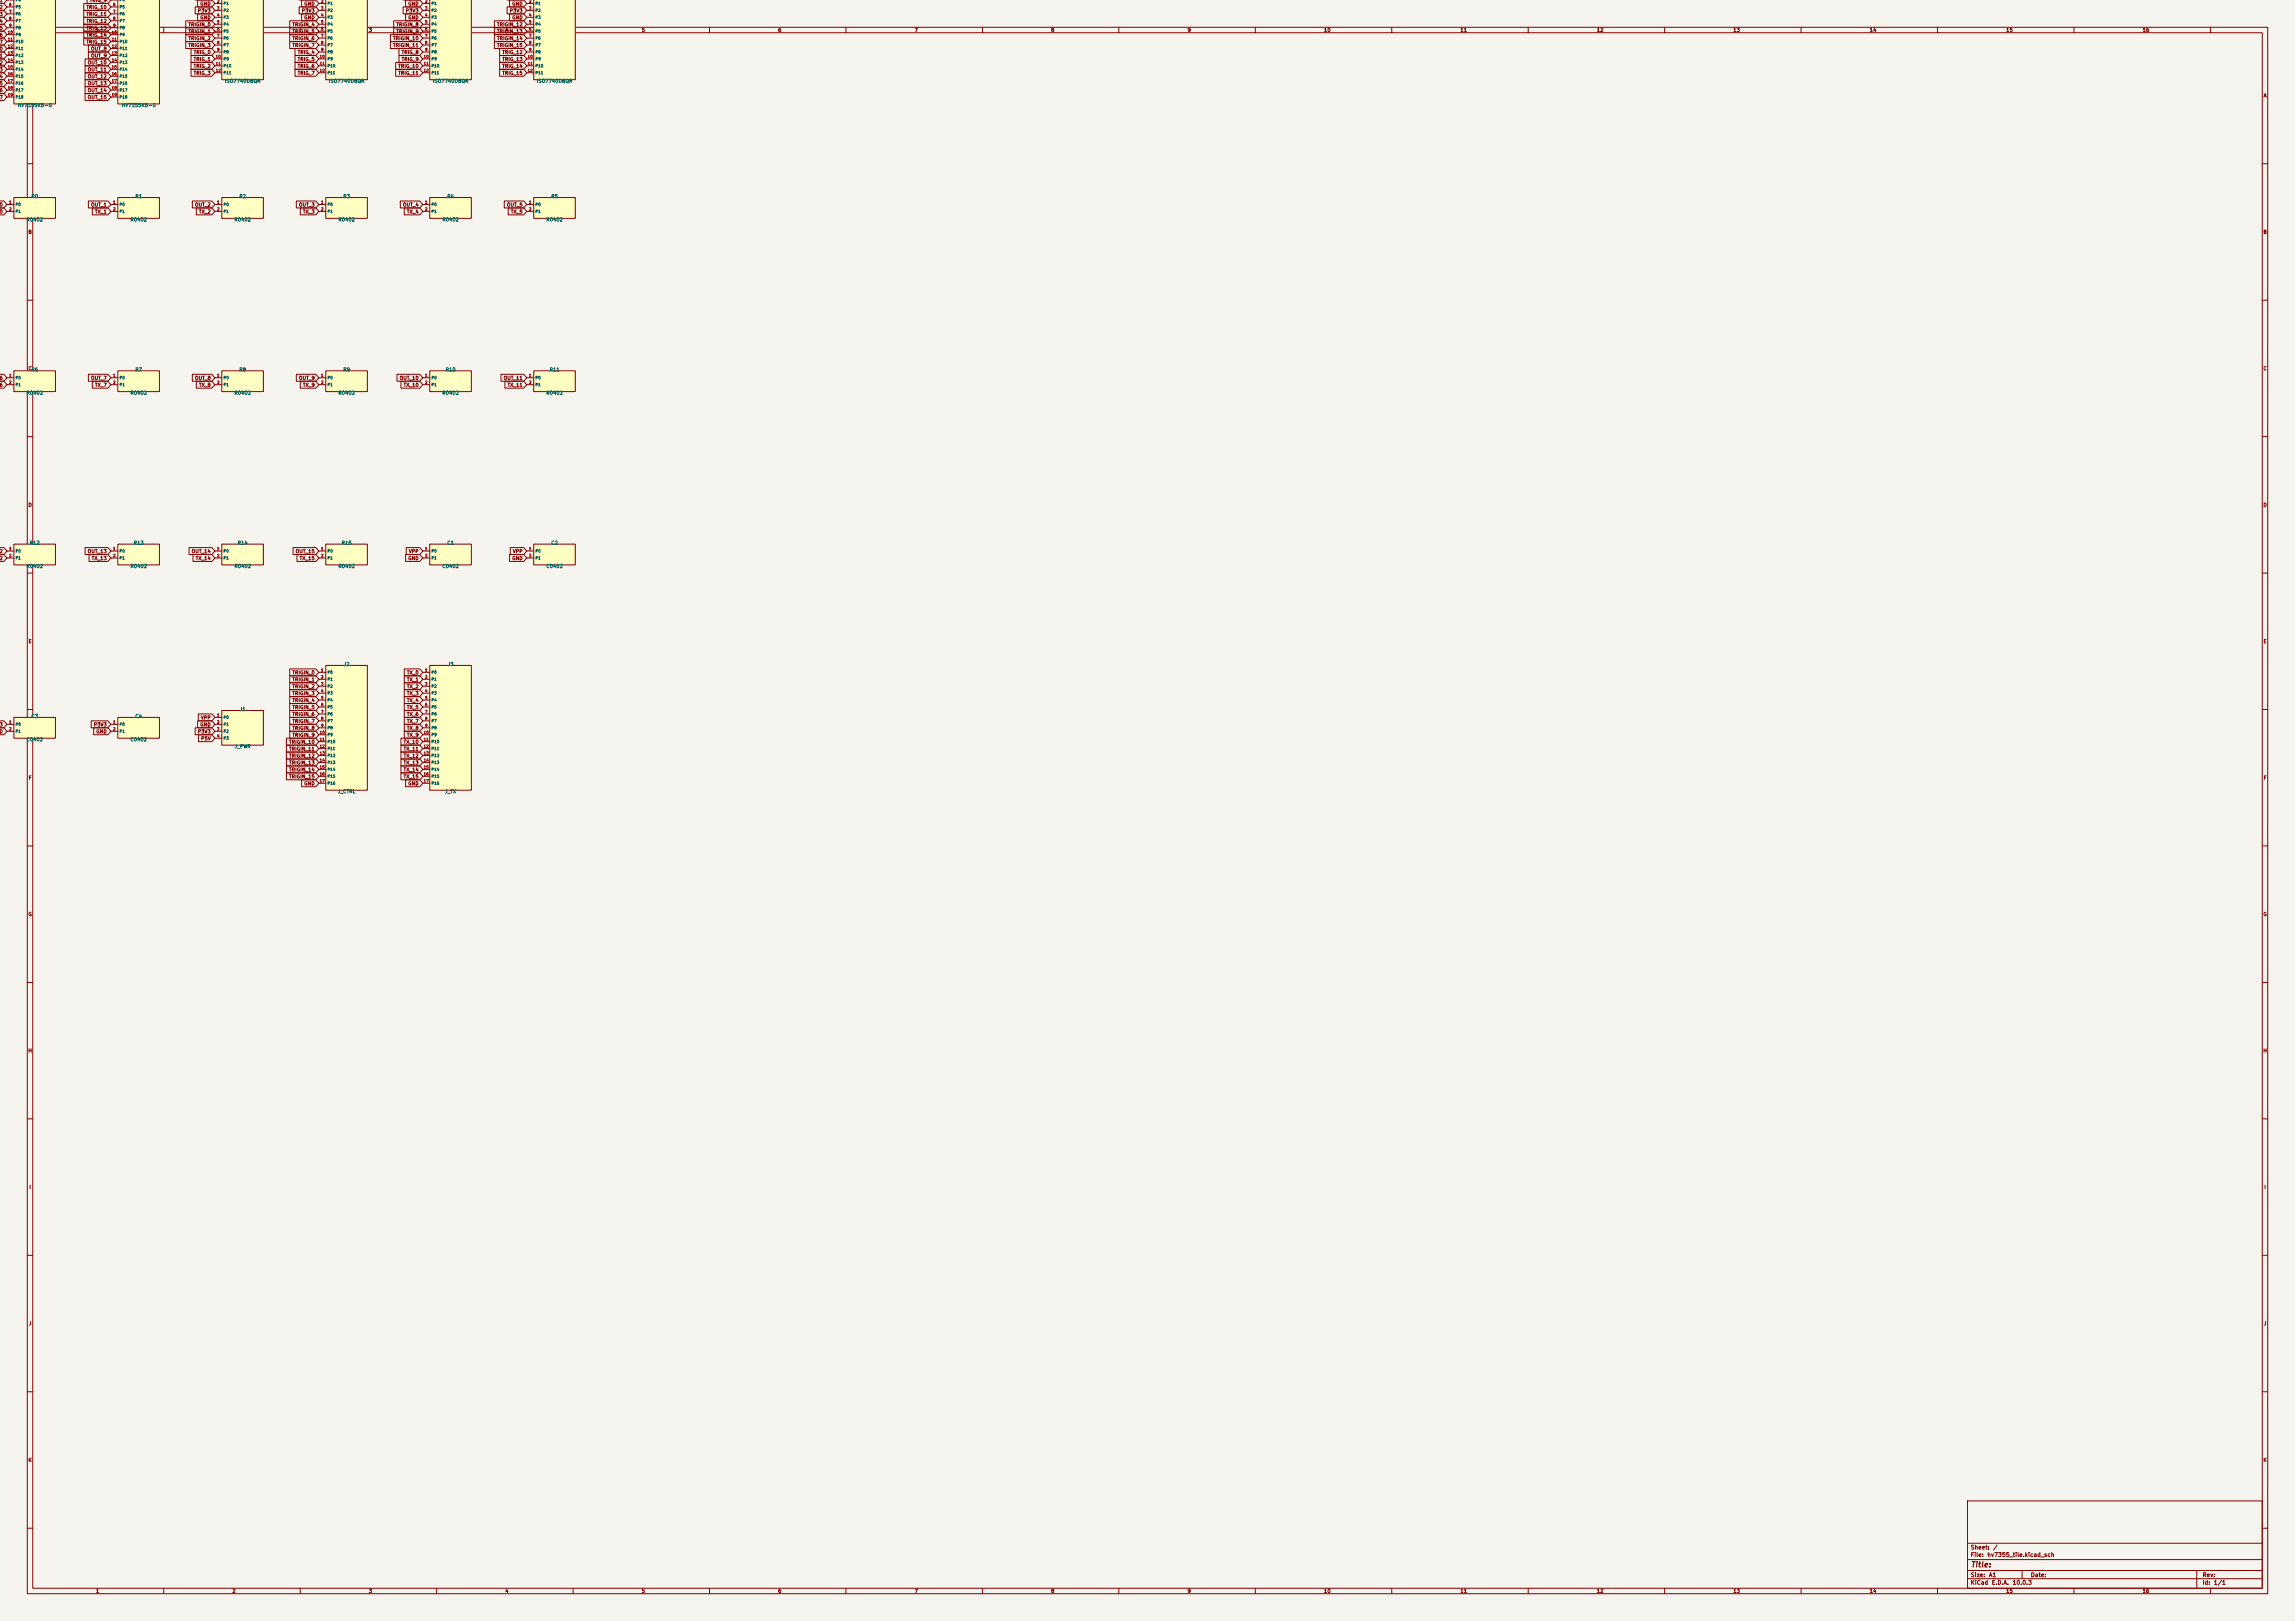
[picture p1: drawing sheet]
<svg xmlns="http://www.w3.org/2000/svg" width="841mm" height="594mm" viewBox="0 0 841 594" stroke-linecap="round" stroke-linejoin="round" font-family="sans-serif">
<defs><g id="words">
<text font-size="2" fill="#840000" x="722" y="574.8">Title:</text>
<g font-size="1.5" fill="#840000">
<text x="722" y="568.2">Sheet:</text>
<text x="730.2" y="568.2">/</text>
<text x="722" y="570.9">File:</text>
<text x="728.1" y="570.9">hv7355_tile.kicad_sch</text>
<text x="722" y="581.1">KiCad</text>
<text x="722" y="578.3">Size:</text>
<text x="728.7" y="578.3">A1</text>
<text x="729.7" y="581.1">E.D.A.</text>
<text x="737.3" y="581.1">10.0.3</text>
<text x="744" y="578.3">Date:</text>
<text x="807" y="578.3">Rev:</text>
<text x="807" y="581.1">Id:</text>
<text x="811.1" y="581.1">1/1</text>
</g>
<g font-size="1.3" fill="#840000">
<text x="72.3" y="-.2">P3V3</text>
<text x="110.4" y="-.2">P3V3</text>
<text x="148.5" y="-.2">P3V3</text>
<text x="186.6" y="-.2">P3V3</text>
<text x="-.3" y="1.1">1</text>
<text x="-.3" y="3.6">2</text>
<text x="31.5" y="3.6">TRIG_10</text>
<text x="32.7" y="1.1">TRIG_9</text>
<text x="72.3" y="4.9">P3V3</text>
<text x="73.2" y="2.3">GND</text>
<text x="110.4" y="4.9">P3V3</text>
<text x="111.3" y="2.3">GND</text>
<text x="148.5" y="4.9">P3V3</text>
<text x="149.4" y="2.3">GND</text>
<text x="186.6" y="4.9">P3V3</text>
<text x="187.5" y="2.3">GND</text>
<text x="-.3" y="6.1">3</text>
<text x="-.3" y="8.7">4</text>
<text x="-.3" y="11.2">5</text>
<text x="31.5" y="6.1">TRIG_11</text>
<text x="31.5" y="8.7">TRIG_12</text>
<text x="31.5" y="11.2">TRIG_13</text>
<text x="35" y="12">1</text>
<text x="68.9" y="10">TRIGIN_0</text>
<text x="73.2" y="7.4">GND</text>
<text x="107" y="10">TRIGIN_4</text>
<text x="111.3" y="7.4">GND</text>
<text x="135" y="12">3</text>
<text x="145.1" y="10">TRIGIN_8</text>
<text x="149.4" y="7.4">GND</text>
<text x="182" y="10">TRIGIN_12</text>
<text x="185" y="12">4</text>
<text x="187.5" y="7.4">GND</text>
<text x="235" y="12">5</text>
<text x="285" y="12">6</text>
<text x="335" y="12">7</text>
<text x="385" y="12">8</text>
<text x="435" y="12">9</text>
<text x="485" y="12">10</text>
<text x="535" y="12">11</text>
<text x="585" y="12">12</text>
<text x="635" y="12">13</text>
<text x="685" y="12">14</text>
<text x="735" y="12">15</text>
<text x="785" y="12">16</text>
<text x="-.3" y="13.8">6</text>
<text x="-.3" y="16.3">7</text>
<text x="31.5" y="13.8">TRIG_14</text>
<text x="31.5" y="16.3">TRIG_15</text>
<text x="68.9" y="12.5">TRIGIN_1</text>
<text x="68.9" y="15">TRIGIN_2</text>
<text x="68.9" y="17.6">TRIGIN_3</text>
<text x="107" y="12.5">TRIGIN_5</text>
<text x="107" y="15">TRIGIN_6</text>
<text x="107" y="17.6">TRIGIN_7</text>
<text x="143.9" y="15">TRIGIN_10</text>
<text x="143.9" y="17.6">TRIGIN_11</text>
<text x="145.1" y="12.5">TRIGIN_9</text>
<text x="182" y="12.5">TRIGIN_13</text>
<text x="182" y="15">TRIGIN_14</text>
<text x="182" y="17.6">TRIGIN_15</text>
<text x="-.3" y="18.8">0</text>
<text x="-.3" y="21.4">1</text>
<text x="-.3" y="23.9">2</text>
<text x="32" y="23.9">OUT_10</text>
<text x="33.2" y="18.8">OUT_8</text>
<text x="33.2" y="21.4">OUT_9</text>
<text x="70.8" y="20.1">TRIG_0</text>
<text x="70.8" y="22.7">TRIG_1</text>
<text x="108.9" y="20.1">TRIG_4</text>
<text x="108.9" y="22.7">TRIG_5</text>
<text x="147" y="20.1">TRIG_8</text>
<text x="147" y="22.7">TRIG_9</text>
<text x="183.9" y="20.1">TRIG_12</text>
<text x="183.9" y="22.7">TRIG_13</text>
<text x="-.3" y="26.5">3</text>
<text x="-.3" y="29">4</text>
<text x="32" y="26.5">OUT_11</text>
<text x="32" y="29">OUT_12</text>
<text x="70.8" y="25.2">TRIG_2</text>
<text x="70.8" y="27.7">TRIG_3</text>
<text x="108.9" y="27.7">TRIG_7</text>
<text x="108.9" y="25.2">TRIG_6</text>
<text x="145.8" y="25.2">TRIG_10</text>
<text x="145.8" y="27.7">TRIG_11</text>
<text x="183.9" y="25.2">TRIG_14</text>
<text x="183.9" y="27.7">TRIG_15</text>
<text x="-.3" y="34.1">6</text>
<text x="-.3" y="31.5">5</text>
<text x="32" y="31.5">OUT_13</text>
<text x="32" y="34.1">OUT_14</text>
<text x="829.3" y="36">A</text>
<text x="-.3" y="36.6">7</text>
<text x="32" y="36.6">OUT_15</text>
<text x="-.3" y="76">0</text>
<text x="33.2" y="76">OUT_1</text>
<text x="71.3" y="76">OUT_2</text>
<text x="109.4" y="76">OUT_3</text>
<text x="147.5" y="76">OUT_4</text>
<text x="185.6" y="76">OUT_5</text>
<text x="-.3" y="78.5">0</text>
<text x="34.7" y="78.5">TX_1</text>
<text x="72.8" y="78.5">TX_2</text>
<text x="110.9" y="78.5">TX_3</text>
<text x="149" y="78.5">TX_4</text>
<text x="187.1" y="78.5">TX_5</text>
<text x="10.3" y="86">B</text>
<text x="829.2" y="86">B</text>
<text x="10.3" y="136">C</text>
<text x="829.2" y="136">C</text>
<text x="-.3" y="142">6</text>
<text x="-.3" y="139.5">6</text>
<text x="33.2" y="139.5">OUT_7</text>
<text x="34.7" y="142">TX_7</text>
<text x="71.3" y="139.5">OUT_8</text>
<text x="72.8" y="142">TX_8</text>
<text x="109.4" y="139.5">OUT_9</text>
<text x="110.9" y="142">TX_9</text>
<text x="146.3" y="139.5">OUT_10</text>
<text x="147.7" y="142">TX_10</text>
<text x="184.4" y="139.5">OUT_11</text>
<text x="185.8" y="142">TX_11</text>
<text x="10.3" y="186">D</text>
<text x="829.2" y="186">D</text>
<text x="-.3" y="203">2</text>
<text x="32" y="203">OUT_13</text>
<text x="70.1" y="203">OUT_14</text>
<text x="108.2" y="203">OUT_15</text>
<text x="149.7" y="203">VPP</text>
<text x="187.8" y="203">VPP</text>
<text x="-.3" y="205.5">2</text>
<text x="33.4" y="205.5">TX_13</text>
<text x="71.5" y="205.5">TX_14</text>
<text x="109.6" y="205.5">TX_15</text>
<text x="149.4" y="205.5">GND</text>
<text x="187.5" y="205.5">GND</text>
<text x="10.3" y="236">E</text>
<text x="829.3" y="236">E</text>
<text x="107" y="247.4">TRIGIN_0</text>
<text x="107" y="250">TRIGIN_1</text>
<text x="149" y="247.4">TX_0</text>
<text x="149" y="250">TX_1</text>
<text x="107" y="252.5">TRIGIN_2</text>
<text x="107" y="255.1">TRIGIN_3</text>
<text x="107" y="257.6">TRIGIN_4</text>
<text x="149" y="255.1">TX_3</text>
<text x="149" y="257.6">TX_4</text>
<text x="149" y="252.5">TX_2</text>
<text x="73.5" y="264">VPP</text>
<text x="107" y="260.1">TRIGIN_5</text>
<text x="107" y="262.7">TRIGIN_6</text>
<text x="149" y="260.1">TX_5</text>
<text x="149" y="262.7">TX_6</text>
<text x="-.4" y="269">D</text>
<text x="-.3" y="266.5">3</text>
<text x="34.2" y="266.5">P3V3</text>
<text x="35.1" y="269">GND</text>
<text x="72.3" y="269">P3V3</text>
<text x="73.2" y="266.5">GND</text>
<text x="107" y="265.2">TRIGIN_7</text>
<text x="107" y="267.8">TRIGIN_8</text>
<text x="149" y="265.2">TX_7</text>
<text x="149" y="267.8">TX_8</text>
<text x="73.5" y="271.6">P5V</text>
<text x="105.8" y="272.8">TRIGIN_10</text>
<text x="105.8" y="275.4">TRIGIN_11</text>
<text x="107" y="270.3">TRIGIN_9</text>
<text x="147.7" y="272.8">TX_10</text>
<text x="147.7" y="275.4">TX_11</text>
<text x="149" y="270.3">TX_9</text>
<text x="105.8" y="277.9">TRIGIN_12</text>
<text x="105.8" y="280.5">TRIGIN_13</text>
<text x="147.7" y="277.9">TX_12</text>
<text x="147.7" y="280.5">TX_13</text>
<text x="10.3" y="286">F</text>
<text x="105.8" y="283">TRIGIN_14</text>
<text x="105.8" y="285.5">TRIGIN_15</text>
<text x="147.7" y="283">TX_14</text>
<text x="147.7" y="285.5">TX_15</text>
<text x="829.3" y="286">F</text>
<text x="111.3" y="288.1">GND</text>
<text x="149.4" y="288.1">GND</text>
<text x="10.3" y="336">G</text>
<text x="829.2" y="336">G</text>
<text x="10.2" y="386">H</text>
<text x="829.2" y="386">H</text>
<text x="10.6" y="436">I</text>
<text x="829.6" y="436">I</text>
<text x="10.4" y="486">J</text>
<text x="829.4" y="486">J</text>
<text x="10.3" y="536">K</text>
<text x="829.2" y="536">K</text>
<text x="35" y="584">1</text>
<text x="85" y="584">2</text>
<text x="135" y="584">3</text>
<text x="185" y="584">4</text>
<text x="235" y="584">5</text>
<text x="285" y="584">6</text>
<text x="335" y="584">7</text>
<text x="385" y="584">8</text>
<text x="435" y="584">9</text>
<text x="485" y="584">10</text>
<text x="535" y="584">11</text>
<text x="585" y="584">12</text>
<text x="635" y="584">13</text>
<text x="685" y="584">14</text>
<text x="735" y="584">15</text>
<text x="785" y="584">16</text>
</g>
<g font-size="1.3" fill="#006464">
<text x="82.2" y="30.6">ISO7740DBQR</text>
<text x="120.3" y="30.6">ISO7740DBQR</text>
<text x="158.4" y="30.6">ISO7740DBQR</text>
<text x="196.5" y="30.6">ISO7740DBQR</text>
<text x="6.3" y="39.5">HV7355K6-G</text>
<text x="44.4" y="39.5">HV7355K6-G</text>
<text x="11.4" y="72.9">R0</text>
<text x="49.5" y="72.9">R1</text>
<text x="87.6" y="72.9">R2</text>
<text x="125.7" y="72.9">R3</text>
<text x="163.8" y="72.9">R4</text>
<text x="201.9" y="72.9">R5</text>
<text x="9.5" y="81.4">R0402</text>
<text x="47.6" y="81.4">R0402</text>
<text x="85.7" y="81.4">R0402</text>
<text x="123.8" y="81.4">R0402</text>
<text x="161.9" y="81.4">R0402</text>
<text x="200" y="81.4">R0402</text>
<text x="11.4" y="136.4">R6</text>
<text x="49.5" y="136.4">R7</text>
<text x="87.6" y="136.4">R8</text>
<text x="125.7" y="136.4">R9</text>
<text x="163.2" y="136.4">R10</text>
<text x="201.3" y="136.4">R11</text>
<text x="9.5" y="144.9">R0402</text>
<text x="47.6" y="144.9">R0402</text>
<text x="85.7" y="144.9">R0402</text>
<text x="123.8" y="144.9">R0402</text>
<text x="161.9" y="144.9">R0402</text>
<text x="200" y="144.9">R0402</text>
<text x="10.8" y="199.9">R12</text>
<text x="48.9" y="199.9">R13</text>
<text x="87" y="199.9">R14</text>
<text x="125.1" y="199.9">R15</text>
<text x="163.8" y="199.9">C1</text>
<text x="201.9" y="199.9">C2</text>
<text x="9.5" y="208.4">R0402</text>
<text x="47.6" y="208.4">R0402</text>
<text x="85.7" y="208.4">R0402</text>
<text x="123.8" y="208.4">R0402</text>
<text x="161.9" y="208.4">C0402</text>
<text x="200" y="208.4">C0402</text>
<text x="125.8" y="244.4">J2</text>
<text x="163.9" y="244.4">J3</text>
<text x="11.4" y="263.4">C3</text>
<text x="49.5" y="263.4">C4</text>
<text x="87.7" y="260.9">J1</text>
<text x="9.5" y="271.9">C0402</text>
<text x="47.6" y="271.9">C0402</text>
<text x="85.8" y="274.5">J_PWR</text>
<text x="123.7" y="291">J_CTRL</text>
<text x="162.9" y="291">J_TX</text>
</g>
<g font-size="1" fill="#a90000">
<text x="3.2" y="-.1">5</text>
<text x="41.3" y="-.1">5</text>
<text x="3.2" y="2.5">6</text>
<text x="3.2" y="5">7</text>
<text x="41.3" y="2.5">6</text>
<text x="41.3" y="5">7</text>
<text x="79.4" y="1.2">2</text>
<text x="79.4" y="3.7">3</text>
<text x="117.5" y="1.2">2</text>
<text x="117.5" y="3.7">3</text>
<text x="155.6" y="1.2">2</text>
<text x="155.6" y="3.7">3</text>
<text x="193.7" y="1.2">2</text>
<text x="193.7" y="3.7">3</text>
<text x="3.2" y="7.5">8</text>
<text x="3.2" y="10.1">9</text>
<text x="41.3" y="7.5">8</text>
<text x="41.3" y="10.1">9</text>
<text x="79.4" y="6.3">4</text>
<text x="79.4" y="8.8">5</text>
<text x="79.4" y="11.4">6</text>
<text x="117.5" y="6.3">4</text>
<text x="117.5" y="8.8">5</text>
<text x="117.5" y="11.4">6</text>
<text x="155.6" y="6.3">4</text>
<text x="155.6" y="8.8">5</text>
<text x="155.6" y="11.4">6</text>
<text x="193.7" y="6.3">4</text>
<text x="193.7" y="8.8">5</text>
<text x="193.7" y="11.4">6</text>
<text x="2.7" y="12.6">10</text>
<text x="2.7" y="15.2">11</text>
<text x="2.7" y="17.7">12</text>
<text x="40.8" y="12.6">10</text>
<text x="40.8" y="15.2">11</text>
<text x="40.8" y="17.7">12</text>
<text x="79.4" y="13.9">7</text>
<text x="79.4" y="16.4">8</text>
<text x="117.5" y="13.9">7</text>
<text x="117.5" y="16.4">8</text>
<text x="155.6" y="13.9">7</text>
<text x="155.6" y="16.4">8</text>
<text x="193.7" y="13.9">7</text>
<text x="193.7" y="16.4">8</text>
<text x="2.7" y="20.2">13</text>
<text x="2.7" y="22.8">14</text>
<text x="40.8" y="20.2">13</text>
<text x="40.8" y="22.8">14</text>
<text x="78.9" y="21.5">10</text>
<text x="79.4" y="19">9</text>
<text x="117" y="21.5">10</text>
<text x="117.5" y="19">9</text>
<text x="155.1" y="21.5">10</text>
<text x="155.6" y="19">9</text>
<text x="193.2" y="21.5">10</text>
<text x="193.7" y="19">9</text>
<text x="2.7" y="25.3">15</text>
<text x="2.7" y="27.9">16</text>
<text x="40.8" y="25.3">15</text>
<text x="40.8" y="27.9">16</text>
<text x="78.9" y="24.1">11</text>
<text x="78.9" y="26.6">12</text>
<text x="117" y="24.1">11</text>
<text x="117" y="26.6">12</text>
<text x="155.1" y="24.1">11</text>
<text x="155.1" y="26.6">12</text>
<text x="193.2" y="24.1">11</text>
<text x="193.2" y="26.6">12</text>
<text x="2.7" y="30.4">17</text>
<text x="2.7" y="32.9">18</text>
<text x="2.7" y="35.5">19</text>
<text x="40.8" y="30.4">17</text>
<text x="40.8" y="32.9">18</text>
<text x="40.8" y="35.5">19</text>
<text x="3.2" y="74.9">1</text>
<text x="3.2" y="77.4">2</text>
<text x="41.3" y="74.9">1</text>
<text x="41.3" y="77.4">2</text>
<text x="79.4" y="74.9">1</text>
<text x="79.4" y="77.4">2</text>
<text x="117.5" y="74.9">1</text>
<text x="117.5" y="77.4">2</text>
<text x="155.6" y="74.9">1</text>
<text x="155.6" y="77.4">2</text>
<text x="193.7" y="74.9">1</text>
<text x="193.7" y="77.4">2</text>
<text x="3.2" y="138.4">1</text>
<text x="3.2" y="140.9">2</text>
<text x="41.3" y="138.4">1</text>
<text x="41.3" y="140.9">2</text>
<text x="79.4" y="138.4">1</text>
<text x="79.4" y="140.9">2</text>
<text x="117.5" y="138.4">1</text>
<text x="117.5" y="140.9">2</text>
<text x="155.6" y="138.4">1</text>
<text x="155.6" y="140.9">2</text>
<text x="193.7" y="138.4">1</text>
<text x="193.7" y="140.9">2</text>
<text x="3.2" y="201.9">1</text>
<text x="41.3" y="201.9">1</text>
<text x="79.4" y="201.9">1</text>
<text x="117.5" y="201.9">1</text>
<text x="155.6" y="201.9">1</text>
<text x="193.7" y="201.9">1</text>
<text x="3.2" y="204.4">2</text>
<text x="41.3" y="204.4">2</text>
<text x="79.4" y="204.4">2</text>
<text x="117.5" y="204.4">2</text>
<text x="155.6" y="204.4">2</text>
<text x="193.7" y="204.4">2</text>
<text x="117.5" y="246.3">1</text>
<text x="117.5" y="248.8">2</text>
<text x="117.5" y="251.4">3</text>
<text x="155.6" y="246.3">1</text>
<text x="155.6" y="248.8">2</text>
<text x="155.6" y="251.4">3</text>
<text x="117.5" y="253.9">4</text>
<text x="117.5" y="256.5">5</text>
<text x="155.6" y="253.9">4</text>
<text x="155.6" y="256.5">5</text>
<text x="79.4" y="262.8">1</text>
<text x="117.5" y="259">6</text>
<text x="117.5" y="261.5">7</text>
<text x="155.6" y="259">6</text>
<text x="155.6" y="261.5">7</text>
<text x="3.2" y="265.4">1</text>
<text x="3.2" y="267.9">2</text>
<text x="41.3" y="265.4">1</text>
<text x="41.3" y="267.9">2</text>
<text x="79.4" y="265.4">2</text>
<text x="79.4" y="267.9">3</text>
<text x="117" y="269.2">10</text>
<text x="117.5" y="264.1">8</text>
<text x="117.5" y="266.6">9</text>
<text x="155.1" y="269.2">10</text>
<text x="155.6" y="264.1">8</text>
<text x="155.6" y="266.6">9</text>
<text x="79.4" y="270.4">4</text>
<text x="117" y="271.7">11</text>
<text x="117" y="274.2">12</text>
<text x="155.1" y="271.7">11</text>
<text x="155.1" y="274.2">12</text>
<text x="117" y="276.8">13</text>
<text x="117" y="279.3">14</text>
<text x="117" y="281.9">15</text>
<text x="155.1" y="276.8">13</text>
<text x="155.1" y="279.3">14</text>
<text x="155.1" y="281.9">15</text>
<text x="117" y="284.4">16</text>
<text x="117" y="286.9">17</text>
<text x="155.1" y="284.4">16</text>
<text x="155.1" y="286.9">17</text>
</g>
<g font-size="1" fill="#006464">
<text x="5.6" y=".8">P4</text>
<text x="5.6" y="3.3">P5</text>
<text x="5.6" y="5.8">P6</text>
<text x="43.7" y=".8">P4</text>
<text x="43.7" y="3.3">P5</text>
<text x="43.7" y="5.8">P6</text>
<text x="81.8" y="2">P1</text>
<text x="81.8" y="4.6">P2</text>
<text x="119.9" y="2">P1</text>
<text x="119.9" y="4.6">P2</text>
<text x="158" y="2">P1</text>
<text x="158" y="4.6">P2</text>
<text x="196.1" y="2">P1</text>
<text x="196.1" y="4.6">P2</text>
<text x="5.6" y="8.4">P7</text>
<text x="5.6" y="10.9">P8</text>
<text x="43.7" y="8.4">P7</text>
<text x="43.7" y="10.9">P8</text>
<text x="81.8" y="7.1">P3</text>
<text x="81.8" y="9.7">P4</text>
<text x="119.9" y="7.1">P3</text>
<text x="119.9" y="9.7">P4</text>
<text x="158" y="7.1">P3</text>
<text x="158" y="9.7">P4</text>
<text x="196.1" y="7.1">P3</text>
<text x="196.1" y="9.7">P4</text>
<text x="5.6" y="13.5">P9</text>
<text x="5.6" y="16">P10</text>
<text x="43.7" y="13.5">P9</text>
<text x="43.7" y="16">P10</text>
<text x="81.8" y="12.2">P5</text>
<text x="81.8" y="14.7">P6</text>
<text x="81.8" y="17.3">P7</text>
<text x="119.9" y="12.2">P5</text>
<text x="119.9" y="14.7">P6</text>
<text x="119.9" y="17.3">P7</text>
<text x="158" y="12.2">P5</text>
<text x="158" y="14.7">P6</text>
<text x="158" y="17.3">P7</text>
<text x="196.1" y="12.2">P5</text>
<text x="196.1" y="14.7">P6</text>
<text x="196.1" y="17.3">P7</text>
<text x="5.6" y="18.5">P11</text>
<text x="5.6" y="21.1">P12</text>
<text x="5.6" y="23.6">P13</text>
<text x="43.7" y="18.5">P11</text>
<text x="43.7" y="21.1">P12</text>
<text x="43.7" y="23.6">P13</text>
<text x="81.8" y="19.8">P8</text>
<text x="81.8" y="22.4">P9</text>
<text x="119.9" y="19.8">P8</text>
<text x="119.9" y="22.4">P9</text>
<text x="158" y="19.8">P8</text>
<text x="158" y="22.4">P9</text>
<text x="196.1" y="19.8">P8</text>
<text x="196.1" y="22.4">P9</text>
<text x="5.6" y="26.2">P14</text>
<text x="5.6" y="28.7">P15</text>
<text x="43.7" y="26.2">P14</text>
<text x="43.7" y="28.7">P15</text>
<text x="81.8" y="24.9">P10</text>
<text x="81.8" y="27.4">P11</text>
<text x="119.9" y="24.9">P10</text>
<text x="119.9" y="27.4">P11</text>
<text x="158" y="24.9">P10</text>
<text x="158" y="27.4">P11</text>
<text x="196.1" y="24.9">P10</text>
<text x="196.1" y="27.4">P11</text>
<text x="5.6" y="31.2">P16</text>
<text x="5.6" y="33.8">P17</text>
<text x="43.7" y="31.2">P16</text>
<text x="43.7" y="33.8">P17</text>
<text x="5.6" y="36.3">P18</text>
<text x="43.7" y="36.3">P18</text>
<text x="5.6" y="75.7">P0</text>
<text x="43.7" y="75.7">P0</text>
<text x="81.8" y="75.7">P0</text>
<text x="119.9" y="75.7">P0</text>
<text x="158" y="75.7">P0</text>
<text x="196.1" y="75.7">P0</text>
<text x="5.6" y="78.2">P1</text>
<text x="43.7" y="78.2">P1</text>
<text x="81.8" y="78.2">P1</text>
<text x="119.9" y="78.2">P1</text>
<text x="158" y="78.2">P1</text>
<text x="196.1" y="78.2">P1</text>
<text x="5.6" y="139.2">P0</text>
<text x="5.6" y="141.7">P1</text>
<text x="43.7" y="139.2">P0</text>
<text x="43.7" y="141.7">P1</text>
<text x="81.8" y="139.2">P0</text>
<text x="81.8" y="141.7">P1</text>
<text x="119.9" y="139.2">P0</text>
<text x="119.9" y="141.7">P1</text>
<text x="158" y="139.2">P0</text>
<text x="158" y="141.7">P1</text>
<text x="196.1" y="139.2">P0</text>
<text x="196.1" y="141.7">P1</text>
<text x="5.6" y="202.7">P0</text>
<text x="43.7" y="202.7">P0</text>
<text x="81.8" y="202.7">P0</text>
<text x="119.9" y="202.7">P0</text>
<text x="158" y="202.7">P0</text>
<text x="196.1" y="202.7">P0</text>
<text x="5.6" y="205.2">P1</text>
<text x="43.7" y="205.2">P1</text>
<text x="81.8" y="205.2">P1</text>
<text x="119.9" y="205.2">P1</text>
<text x="158" y="205.2">P1</text>
<text x="196.1" y="205.2">P1</text>
<text x="119.9" y="247.1">P0</text>
<text x="119.9" y="249.7">P1</text>
<text x="158" y="247.1">P0</text>
<text x="158" y="249.7">P1</text>
<text x="119.9" y="252.2">P2</text>
<text x="119.9" y="254.8">P3</text>
<text x="119.9" y="257.3">P4</text>
<text x="158" y="252.2">P2</text>
<text x="158" y="254.8">P3</text>
<text x="158" y="257.3">P4</text>
<text x="81.8" y="263.7">P0</text>
<text x="119.9" y="259.8">P5</text>
<text x="119.9" y="262.4">P6</text>
<text x="158" y="259.8">P5</text>
<text x="158" y="262.4">P6</text>
<text x="5.6" y="266.2">P0</text>
<text x="5.6" y="268.7">P1</text>
<text x="43.7" y="266.2">P0</text>
<text x="43.7" y="268.7">P1</text>
<text x="81.8" y="266.2">P1</text>
<text x="81.8" y="268.7">P2</text>
<text x="119.9" y="264.9">P7</text>
<text x="119.9" y="267.5">P8</text>
<text x="158" y="264.9">P7</text>
<text x="158" y="267.5">P8</text>
<text x="81.8" y="271.3">P3</text>
<text x="119.9" y="270">P9</text>
<text x="119.9" y="272.5">P10</text>
<text x="119.9" y="275.1">P11</text>
<text x="158" y="270">P9</text>
<text x="158" y="272.5">P10</text>
<text x="158" y="275.1">P11</text>
<text x="119.9" y="277.6">P12</text>
<text x="119.9" y="280.2">P13</text>
<text x="158" y="277.6">P12</text>
<text x="158" y="280.2">P13</text>
<text x="119.9" y="282.7">P14</text>
<text x="119.9" y="285.2">P15</text>
<text x="119.9" y="287.8">P16</text>
<text x="158" y="282.7">P14</text>
<text x="158" y="285.2">P15</text>
<text x="158" y="287.8">P16</text>
</g>
</g></defs>
<path d="M0 0h841v594h-841z" fill="#f5f4ef" stroke="#f5f4ef" stroke-width=".37"/>
<g fill="none" stroke="#840000" stroke-width=".37">
<path d="M10 10h821v574h-821zM12 12h817v570h-817zM60 10v2M110 10v2M160 10v2M210 10v2M260 10v2M310 10v2M360 10v2M410 10v2M460 10v2M510 10v2"/>
<path d="M560 10v2M610 10v2M660 10v2M710 10v2M760 10v2M810 10v2M10 60h2M829 60h2M10 110h2M829 110h2M10 160h2M829 160h2"/>
<path d="M10 210h2M829 210h2M10 260h2M829 260h2M10 310h2M829 310h2M10 360h2M829 360h2M10 410h2M829 410h2M10 460h2M829 460h2"/>
<path d="M10 510h2M829 510h2M10 560h2M721 550h108v32h-108zM829 560h2M721 578.5h108M721 575.5h108M721 571.5h108M721 565.5h108M741 575.5v3M805 575.5v6.5M60 582v2"/>
<path d="M110 582v2M160 582v2M210 582v2M260 582v2M310 582v2M360 582v2M410 582v2M460 582v2M510 582v2M560 582v2M610 582v2M660 582v2"/>
<path d="M710 582v2M760 582v2M810 582v2"/>
</g>
<path d="M195.6 -.1h15.2v29.3h-15.2z" fill="#ffffc2"/>
<path d="M195.6 -.1v29.3h15.2v-29.2M193 1.3h2.6M193 3.8h2.6M193 6.3h2.6M193 8.9h2.6M193 11.4h2.6M193 14h2.6M193 16.5h2.6M193 19h2.6M193 21.6h2.6M193 24.1h2.6M193 26.7h2.6" fill="none" stroke="#840000" stroke-width=".37"/>
<path d="M195.6 72.4h15.2v7.6h-15.2z" fill="#ffffc2"/>
<path d="M193 74.9h2.6M193 77.5h2.6M195.6 72.4h15.2v7.6h-15.2z" fill="none" stroke="#840000" stroke-width=".37"/>
<path d="M43.2 -.1h15.2v38.2h-15.2z" fill="#ffffc2"/>
<g fill="none" stroke="#840000" stroke-width=".37">
<path d="M40.6 0h2.6M58.4 -.1v38.2h-15.2v-38.1M40.6 2.5h2.6M40.6 5.1h2.6M40.6 7.6h2.6M40.6 10.2h2.6M40.6 12.7h2.6M40.6 15.2h2.6M40.6 17.8h2.6M40.6 20.3h2.6M40.6 22.9h2.6M40.6 25.4h2.6"/>
<path d="M40.6 27.9h2.6M40.6 30.5h2.6M40.6 33h2.6M40.6 35.6h2.6"/>
</g>
<path d="M157.5 72.4h15.2v7.6h-15.2z" fill="#ffffc2"/>
<path d="M154.9 74.9h2.6M154.9 77.5h2.6M157.5 72.4h15.2v7.6h-15.2z" fill="none" stroke="#840000" stroke-width=".37"/>
<path d="M157.5 -.1h15.2v29.3h-15.2z" fill="#ffffc2"/>
<path d="M157.5 -.1v29.3h15.2v-29.2M154.9 1.3h2.6M154.9 3.8h2.6M154.9 6.3h2.6M154.9 8.9h2.6M154.9 11.4h2.6M154.9 14h2.6M154.9 16.5h2.6M154.9 19h2.6M154.9 21.6h2.6M154.9 24.1h2.6M154.9 26.7h2.6" fill="none" stroke="#840000" stroke-width=".37"/>
<path d="M81.3 -.1h15.2v29.3h-15.2z" fill="#ffffc2"/>
<path d="M81.3 -.1v29.3h15.2v-29.2M78.7 1.3h2.6M78.7 3.8h2.6M78.7 6.3h2.6M78.7 8.9h2.6M78.7 11.4h2.6M78.7 14h2.6M78.7 16.5h2.6M78.7 19h2.6M78.7 21.6h2.6M78.7 24.1h2.6M78.7 26.7h2.6" fill="none" stroke="#840000" stroke-width=".37"/>
<path d="M5.1 -.1h15.2v38.2h-15.2z" fill="#ffffc2"/>
<g fill="none" stroke="#840000" stroke-width=".37">
<path d="M2.5 0h2.6M20.3 -.1v38.2h-15.2v-38.1M2.5 2.5h2.6M2.5 5.1h2.6M2.5 7.6h2.6M2.5 10.2h2.6M2.5 12.7h2.6M2.5 15.2h2.6M2.5 17.8h2.6M2.5 20.3h2.6M2.5 22.9h2.6M2.5 25.4h2.6"/>
<path d="M2.5 27.9h2.6M2.5 30.5h2.6M2.5 33h2.6M2.5 35.6h2.6"/>
</g>
<path d="M119.4 -.1h15.2v29.3h-15.2z" fill="#ffffc2"/>
<path d="M119.4 -.1v29.3h15.2v-29.2M116.8 1.3h2.6M116.8 3.8h2.6M116.8 6.3h2.6M116.8 8.9h2.6M116.8 11.4h2.6M116.8 14h2.6M116.8 16.5h2.6M116.8 19h2.6M116.8 21.6h2.6M116.8 24.1h2.6M116.8 26.7h2.6" fill="none" stroke="#840000" stroke-width=".37"/>
<path d="M81.3 72.4h15.2v7.6h-15.2z" fill="#ffffc2"/>
<path d="M78.7 74.9h2.6M78.7 77.5h2.6M81.3 72.4h15.2v7.6h-15.2z" fill="none" stroke="#840000" stroke-width=".37"/>
<path d="M119.4 72.4h15.2v7.6h-15.2z" fill="#ffffc2"/>
<path d="M116.8 74.9h2.6M116.8 77.5h2.6M119.4 72.4h15.2v7.6h-15.2z" fill="none" stroke="#840000" stroke-width=".37"/>
<path d="M157.5 135.9h15.2v7.6h-15.2z" fill="#ffffc2"/>
<path d="M154.9 138.4h2.6M157.5 135.9h15.2v7.6h-15.2zM154.9 141h2.6" fill="none" stroke="#840000" stroke-width=".37"/>
<path d="M195.6 135.9h15.2v7.6h-15.2z" fill="#ffffc2"/>
<path d="M193 138.4h2.6M195.6 135.9h15.2v7.6h-15.2zM193 141h2.6" fill="none" stroke="#840000" stroke-width=".37"/>
<path d="M81.3 135.9h15.2v7.6h-15.2z" fill="#ffffc2"/>
<path d="M78.7 138.4h2.6M81.3 135.9h15.2v7.6h-15.2zM78.7 141h2.6" fill="none" stroke="#840000" stroke-width=".37"/>
<path d="M119.4 135.9h15.2v7.6h-15.2z" fill="#ffffc2"/>
<path d="M116.8 138.4h2.6M119.4 135.9h15.2v7.6h-15.2zM116.8 141h2.6" fill="none" stroke="#840000" stroke-width=".37"/>
<path d="M5.1 72.4h15.2v7.6h-15.2z" fill="#ffffc2"/>
<path d="M2.5 74.9h2.6M2.5 77.5h2.6M5.1 72.4h15.2v7.6h-15.2z" fill="none" stroke="#840000" stroke-width=".37"/>
<path d="M43.2 72.4h15.2v7.6h-15.2z" fill="#ffffc2"/>
<path d="M40.6 74.9h2.6M40.6 77.5h2.6M43.2 72.4h15.2v7.6h-15.2z" fill="none" stroke="#840000" stroke-width=".37"/>
<path d="M5.1 135.9h15.2v7.6h-15.2z" fill="#ffffc2"/>
<path d="M2.5 138.4h2.6M5.1 135.9h15.2v7.6h-15.2zM2.5 141h2.6" fill="none" stroke="#840000" stroke-width=".37"/>
<path d="M43.2 135.9h15.2v7.6h-15.2z" fill="#ffffc2"/>
<path d="M40.6 138.4h2.6M43.2 135.9h15.2v7.6h-15.2zM40.6 141h2.6" fill="none" stroke="#840000" stroke-width=".37"/>
<path d="M5.1 199.4h15.2v7.6h-15.2z" fill="#ffffc2"/>
<path d="M5.1 199.4h15.2v7.6h-15.2zM2.5 201.9h2.6M2.5 204.5h2.6" fill="none" stroke="#840000" stroke-width=".37"/>
<path d="M5.1 262.9h15.2v7.6h-15.2z" fill="#ffffc2"/>
<path d="M2.5 265.4h2.6M2.5 268h2.6M5.1 262.9h15.2v7.6h-15.2z" fill="none" stroke="#840000" stroke-width=".37"/>
<path d="M43.2 262.9h15.2v7.6h-15.2z" fill="#ffffc2"/>
<path d="M40.6 265.4h2.6M40.6 268h2.6M43.2 262.9h15.2v7.6h-15.2z" fill="none" stroke="#840000" stroke-width=".37"/>
<path d="M195.6 199.4h15.2v7.6h-15.2z" fill="#ffffc2"/>
<path d="M195.6 199.4h15.2v7.6h-15.2zM193 201.9h2.6M193 204.5h2.6" fill="none" stroke="#840000" stroke-width=".37"/>
<path d="M43.2 199.4h15.2v7.6h-15.2z" fill="#ffffc2"/>
<path d="M43.2 199.4h15.2v7.6h-15.2zM40.6 201.9h2.6M40.6 204.5h2.6" fill="none" stroke="#840000" stroke-width=".37"/>
<path d="M119.4 243.8h15.2v45.8h-15.2z" fill="#ffffc2"/>
<g fill="none" stroke="#840000" stroke-width=".37">
<path d="M116.8 246.4h2.6M116.8 248.9h2.6M116.8 251.5h2.6M116.8 254h2.6M116.8 256.5h2.6M116.8 259.1h2.6M119.4 243.8h15.2v45.8h-15.2zM116.8 261.6h2.6M116.8 264.2h2.6M116.8 266.7h2.6M116.8 269.2h2.6M116.8 271.8h2.6"/>
<path d="M116.8 274.3h2.6M116.8 276.9h2.6M116.8 279.4h2.6M116.8 281.9h2.6M116.8 284.5h2.6M116.8 287h2.6"/>
</g>
<path d="M81.3 260.3h15.2v12.7h-15.2z" fill="#ffffc2"/>
<path d="M78.7 262.9h2.6M78.7 265.4h2.6M78.7 268h2.6M78.7 270.5h2.6M81.3 260.3h15.2v12.7h-15.2z" fill="none" stroke="#840000" stroke-width=".37"/>
<path d="M157.5 243.8h15.2v45.8h-15.2z" fill="#ffffc2"/>
<g fill="none" stroke="#840000" stroke-width=".37">
<path d="M154.9 246.4h2.6M154.9 248.9h2.6M154.9 251.5h2.6M154.9 254h2.6M154.9 256.5h2.6M154.9 259.1h2.6M157.5 243.8h15.2v45.8h-15.2zM154.9 261.6h2.6M154.9 264.2h2.6M154.9 266.7h2.6M154.9 269.2h2.6M154.9 271.8h2.6"/>
<path d="M154.9 274.3h2.6M154.9 276.9h2.6M154.9 279.4h2.6M154.9 281.9h2.6M154.9 284.5h2.6M154.9 287h2.6"/>
</g>
<path d="M81.3 199.4h15.2v7.6h-15.2z" fill="#ffffc2"/>
<path d="M81.3 199.4h15.2v7.6h-15.2zM78.7 201.9h2.6M78.7 204.5h2.6" fill="none" stroke="#840000" stroke-width=".37"/>
<path d="M119.4 199.4h15.2v7.6h-15.2z" fill="#ffffc2"/>
<path d="M119.4 199.4h15.2v7.6h-15.2zM116.8 201.9h2.6M116.8 204.5h2.6" fill="none" stroke="#840000" stroke-width=".37"/>
<path d="M157.5 199.4h15.2v7.6h-15.2z" fill="#ffffc2"/>
<g fill="none" stroke="#840000" stroke-width=".37">
<path d="M2.5 -.1l-1.1 1.4h-1.5h1.5l1.1 1.2-1.1 1.3h-1.5h1.5l1.1 1.3-1.1 1.2h-1.5h1.5l1.1 1.3-1.1 1.3h-1.5h1.5l1.1 1.3-1.1 1.2h-1.5h1.5l1.1 1.3-1.1 1.3h-1.5h1.5l1.1 1.2-1.1 1.3h-1.5h1.5l1.1 1.3-1.1 1.2h-1.5h1.5l1.1 1.3-1.1 1.3h-1.5h1.5l1.1 1.3-1.1 1.2h-1.5h1.5l1.1 1.3-1.1 1.3h-1.5h1.5l1.1 1.2-1.1 1.3h-1.5h1.5l1.1 1.3-1.1 1.2h-1.5h1.5l1.1 1.3-1.1 1.3h-1.4h1.4l1.1 1.3-1.1 1.2h-1.4M31.9 -.1v1.4h7.6l1.1-1.4M71.5 -.1h6.2M72.4 0h5.2l1.1 1.3-1.1 1.2h-5.2zM109.6 -.1h6.2M110.5 0h5.2l1.1 1.3-1.1 1.2h-5.2zM147.7 -.1h6.2M148.6 0h5.2l1.1 1.3-1.1 1.2h-5.2zM185.8 -.1h6.2M186.7 0h5.2l1.1 1.3-1.1 1.2h-5.2zM30.7 1.3h8.8l1.1 1.2-1.1 1.3h-8.8zM30.7 3.8h8.8l1.1 1.3-1.1 1.2h-8.8z"/>
<path d="M30.7 6.3h8.8l1.1 1.3-1.1 1.3h-8.8zM30.7 8.9h8.8l1.1 1.3-1.1 1.2h-8.8zM30.7 11.4h8.8l1.1 1.3-1.1 1.3h-8.8zM30.7 14h8.8l1.1 1.2-1.1 1.3h-8.8zM32.4 16.5h7.1l1.1 1.3-1.1 1.2h-7.1zM32.4 19h7.1l1.1 1.3-1.1 1.3h-7.1zM68.1 7.6h9.5l1.1 1.3-1.1 1.3h-9.5zM68.1 10.2h9.5l1.1 1.2-1.1 1.3h-9.5zM68.1 12.7h9.5l1.1 1.3-1.1 1.2h-9.5zM68.1 15.2h9.5l1.1 1.3-1.1 1.3h-9.5zM70 17.8h7.6l1.1 1.2-1.1 1.3h-7.6zM71.5 2.5h6.1l1.1 1.3-1.1 1.3h-6.1z"/>
<path d="M72.4 5.1h5.2l1.1 1.2-1.1 1.3h-5.2zM106.2 7.6h9.5l1.1 1.3-1.1 1.3h-9.5zM106.2 10.2h9.5l1.1 1.2-1.1 1.3h-9.5zM106.2 12.7h9.5l1.1 1.3-1.1 1.2h-9.5zM106.2 15.2h9.5l1.1 1.3-1.1 1.3h-9.5zM108.1 17.8h7.6l1.1 1.2-1.1 1.3h-7.6zM109.6 2.5h6.1l1.1 1.3-1.1 1.3h-6.1zM110.5 5.1h5.2l1.1 1.2-1.1 1.3h-5.2zM143.1 12.7h10.7l1.1 1.3-1.1 1.2h-10.7zM143.1 15.2h10.7l1.1 1.3-1.1 1.3h-10.7zM144.3 7.6h9.5l1.1 1.3-1.1 1.3h-9.5zM144.3 10.2h9.5l1.1 1.2-1.1 1.3h-9.5z"/>
<path d="M146.2 17.8h7.6l1.1 1.2-1.1 1.3h-7.6zM147.7 2.5h6.1l1.1 1.3-1.1 1.3h-6.1zM148.6 5.1h5.2l1.1 1.2-1.1 1.3h-5.2zM181.2 7.6h10.7l1.1 1.3-1.1 1.3h-10.7zM181.2 10.2h10.7l1.1 1.2-1.1 1.3h-10.7zM181.2 12.7h10.7l1.1 1.3-1.1 1.2h-10.7zM181.2 15.2h10.7l1.1 1.3-1.1 1.3h-10.7zM183.1 17.8h8.8l1.1 1.2-1.1 1.3h-8.8zM185.8 2.5h6.1l1.1 1.3-1.1 1.3h-6.1zM186.7 5.1h5.2l1.1 1.2-1.1 1.3h-5.2zM31.2 21.6h8.3l1.1 1.3-1.1 1.2h-8.3zM31.2 24.1h8.3l1.1 1.3-1.1 1.3h-8.3z"/>
<path d="M31.2 26.7h8.3l1.1 1.2-1.1 1.3h-8.3zM31.2 29.2h8.3l1.1 1.3-1.1 1.2h-8.3zM31.2 31.7h8.3l1.1 1.3-1.1 1.3h-8.3zM31.2 34.3h8.3l1.1 1.3-1.1 1.2h-8.3zM70 20.3h7.6l1.1 1.3-1.1 1.3h-7.6zM70 22.9h7.6l1.1 1.2-1.1 1.3h-7.6zM70 25.4h7.6l1.1 1.3-1.1 1.2h-7.6zM108.1 25.4h7.6l1.1 1.3-1.1 1.2h-7.6zM108.1 22.9h7.6l1.1 1.2-1.1 1.3h-7.6zM108.1 20.3h7.6l1.1 1.3-1.1 1.3h-7.6zM145 22.9h8.8l1.1 1.2-1.1 1.3h-8.8zM145 25.4h8.8l1.1 1.3-1.1 1.2h-8.8z"/>
<path d="M146.2 20.3h7.6l1.1 1.3-1.1 1.3h-7.6zM183.1 20.3h8.8l1.1 1.3-1.1 1.3h-8.8zM183.1 22.9h8.8l1.1 1.2-1.1 1.3h-8.8zM183.1 25.4h8.8l1.1 1.3-1.1 1.2h-8.8zM-.1 73.7h1.5l1.1 1.2-1.1 1.3h-1.5h1.5l1.1 1.3-1.1 1.2h-1.4M32.4 73.7h7.1l1.1 1.2-1.1 1.3h-7.1zM33.8 76.2h5.7l1.1 1.3-1.1 1.2h-5.7zM70.5 73.7h7.1l1.1 1.2-1.1 1.3h-7.1zM71.9 76.2h5.7l1.1 1.3-1.1 1.2h-5.7zM108.6 73.7h7.1l1.1 1.2-1.1 1.3h-7.1zM110 76.2h5.7l1.1 1.3-1.1 1.2h-5.7zM146.7 73.7h7.1l1.1 1.2-1.1 1.3h-7.1z"/>
<path d="M148.1 76.2h5.7l1.1 1.3-1.1 1.2h-5.7zM184.8 73.7h7.1l1.1 1.2-1.1 1.3h-7.1zM186.2 76.2h5.7l1.1 1.3-1.1 1.2h-5.7zM-.1 137.2h1.5l1.1 1.2-1.1 1.3h-1.4h1.4l1.1 1.3-1.1 1.2h-1.4M32.4 137.2h7.1l1.1 1.2-1.1 1.3h-7.1zM33.8 139.7h5.7l1.1 1.3-1.1 1.2h-5.7zM70.5 137.2h7.1l1.1 1.2-1.1 1.3h-7.1zM71.9 139.7h5.7l1.1 1.3-1.1 1.2h-5.7zM108.6 137.2h7.1l1.1 1.2-1.1 1.3h-7.1zM110 139.7h5.7l1.1 1.3-1.1 1.2h-5.7zM145.5 137.2h8.3l1.1 1.2-1.1 1.3h-8.3zM146.9 139.7h6.9l1.1 1.3-1.1 1.2h-6.9z"/>
<path d="M183.6 137.2h8.3l1.1 1.2-1.1 1.3h-8.3zM185 139.7h6.9l1.1 1.3-1.1 1.2h-6.9zM157.5 199.4h15.2v7.6h-15.2zM-.1 200.7h1.5l1.1 1.2-1.1 1.3h-1.4h1.4l1.1 1.3-1.1 1.2h-1.4M31.2 200.7h8.3l1.1 1.2-1.1 1.3h-8.3zM32.6 203.2h6.9l1.1 1.3-1.1 1.2h-6.9zM69.3 200.7h8.3l1.1 1.2-1.1 1.3h-8.3zM70.7 203.2h6.9l1.1 1.3-1.1 1.2h-6.9zM107.4 200.7h8.3l1.1 1.2-1.1 1.3h-8.3zM108.8 203.2h6.9l1.1 1.3-1.1 1.2h-6.9zM148.6 203.2h5.2l1.1 1.3-1.1 1.2h-5.2zM148.9 200.7h4.9l1.1 1.2-1.1 1.3h-4.9z"/>
<path d="M154.9 201.9h2.6M154.9 204.5h2.6M186.7 203.2h5.2l1.1 1.3-1.1 1.2h-5.2zM187 200.7h4.9l1.1 1.2-1.1 1.3h-4.9zM106.2 245.1h9.5l1.1 1.3-1.1 1.2h-9.5zM106.2 247.6h9.5l1.1 1.3-1.1 1.3h-9.5zM106.2 250.2h9.5l1.1 1.3-1.1 1.2h-9.5zM106.2 252.7h9.5l1.1 1.3-1.1 1.3h-9.5zM106.2 255.3h9.5l1.1 1.2-1.1 1.3h-9.5zM106.2 257.8h9.5l1.1 1.3-1.1 1.2h-9.5zM148.1 245.1h5.7l1.1 1.3-1.1 1.2h-5.7zM148.1 247.6h5.7l1.1 1.3-1.1 1.3h-5.7z"/>
<path d="M148.1 252.7h5.7l1.1 1.3-1.1 1.3h-5.7zM148.1 255.3h5.7l1.1 1.2-1.1 1.3h-5.7zM148.1 257.8h5.7l1.1 1.3-1.1 1.2h-5.7zM148.1 250.2h5.7l1.1 1.3-1.1 1.2h-5.7zM-.1 264.2h1.5l1.1 1.2-1.1 1.3h-1.4h1.4l1.1 1.3-1.1 1.2h-1.4M33.4 264.2h6.1l1.1 1.2-1.1 1.3h-6.1zM34.3 266.7h5.2l1.1 1.3-1.1 1.2h-5.2zM71.5 266.7h6.1l1.1 1.3-1.1 1.2h-6.1zM72.4 264.2h5.2l1.1 1.2-1.1 1.3h-5.2zM72.7 261.6h4.9l1.1 1.3-1.1 1.3h-4.9zM72.7 269.2h4.9l1.1 1.3-1.1 1.3h-4.9zM105 270.5h10.7l1.1 1.3-1.1 1.2h-10.7z"/>
<path d="M105 273h10.7l1.1 1.3-1.1 1.3h-10.7zM105 275.6h10.7l1.1 1.3-1.1 1.2h-10.7zM105 278.1h10.7l1.1 1.3-1.1 1.3h-10.7zM106.2 260.3h9.5l1.1 1.3-1.1 1.3h-9.5zM106.2 262.9h9.5l1.1 1.3-1.1 1.2h-9.5zM106.2 265.4h9.5l1.1 1.3-1.1 1.3h-9.5zM106.2 268h9.5l1.1 1.2-1.1 1.3h-9.5zM146.9 270.5h6.9l1.1 1.3-1.1 1.2h-6.9zM146.9 273h6.9l1.1 1.3-1.1 1.3h-6.9zM146.9 275.6h6.9l1.1 1.3-1.1 1.2h-6.9zM146.9 278.1h6.9l1.1 1.3-1.1 1.3h-6.9zM148.1 260.3h5.7l1.1 1.3-1.1 1.3h-5.7z"/>
<path d="M148.1 262.9h5.7l1.1 1.3-1.1 1.2h-5.7zM148.1 265.4h5.7l1.1 1.3-1.1 1.3h-5.7zM148.1 268h5.7l1.1 1.2-1.1 1.3h-5.7zM105 280.7h10.7l1.1 1.2-1.1 1.3h-10.7zM105 283.2h10.7l1.1 1.3-1.1 1.2h-10.7zM110.5 285.7h5.2l1.1 1.3-1.1 1.3h-5.2zM146.9 280.7h6.9l1.1 1.2-1.1 1.3h-6.9zM146.9 283.2h6.9l1.1 1.3-1.1 1.2h-6.9zM148.6 285.7h5.2l1.1 1.3-1.1 1.3h-5.2z"/>
</g>
<use href="#words"/>
</svg>
